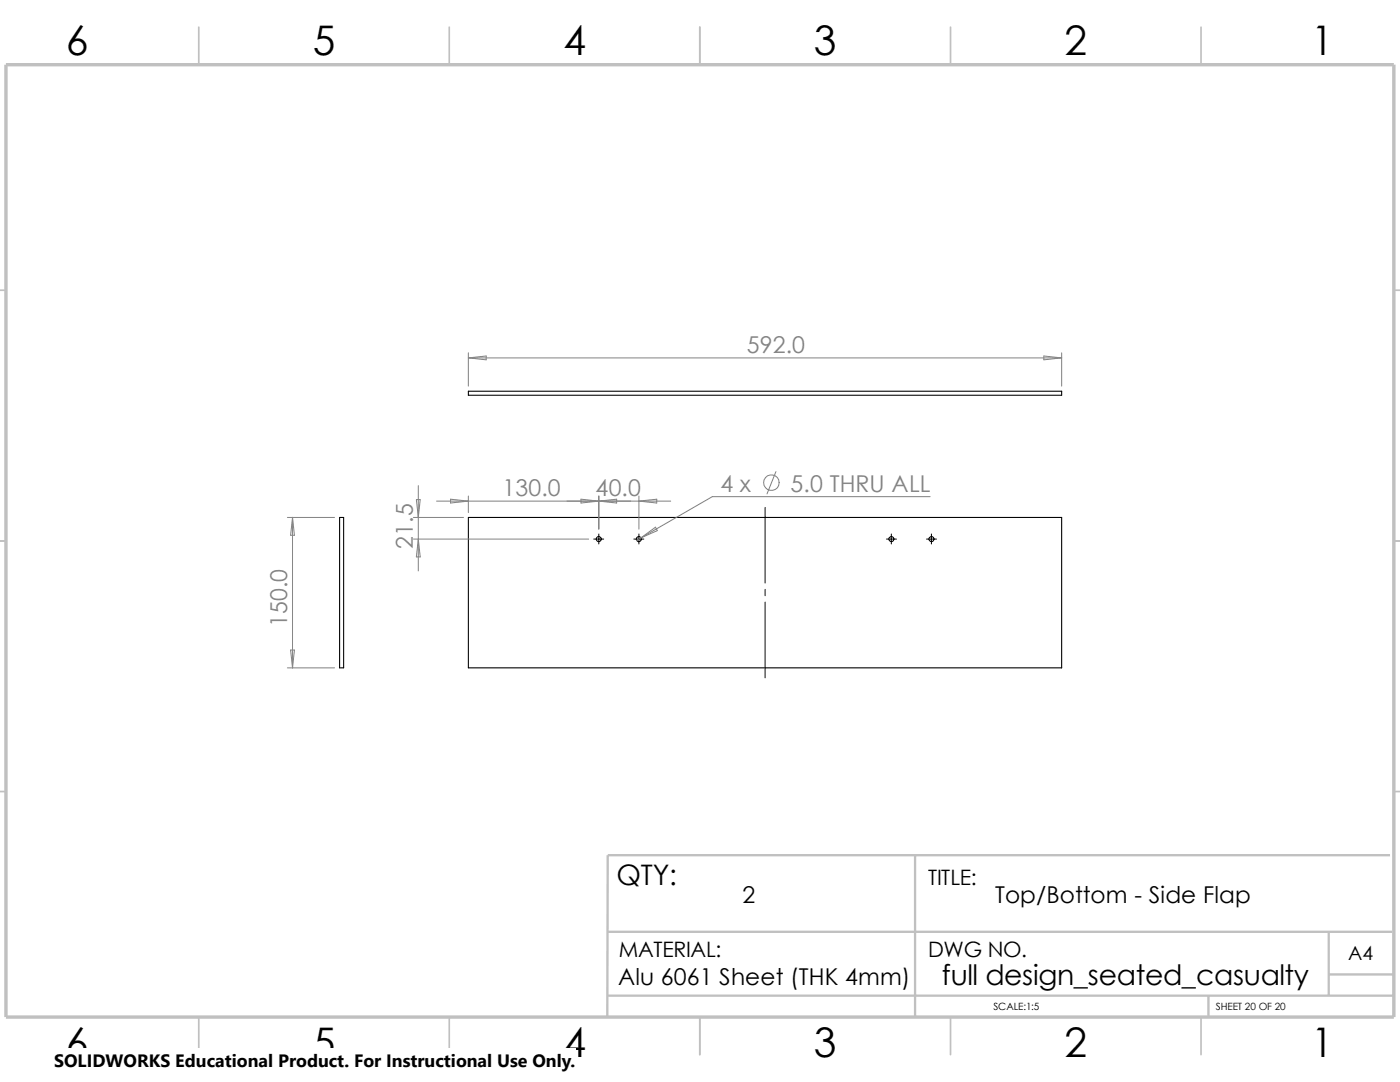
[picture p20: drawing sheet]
<svg xmlns="http://www.w3.org/2000/svg" width="279mm" height="216mm" viewBox="0 0 279 216" stroke-linecap="round" stroke-linejoin="round" font-family="sans-serif">
<defs><g id="words">
<g font-size="8.1">
<text x="13.2" y="10.9">6</text>
<text x="62.4" y="10.9">5</text>
<text x="112.4" y="10.9">4</text>
<text x="162.4" y="10.9">3</text>
<text x="212.4" y="10.9">2</text>
<text x="261.7" y="10.9">1</text>
<text x="13.2" y="210.9">6</text>
<text x="62.4" y="210.9">5</text>
<text x="112.4" y="210.9">4</text>
<text x="162.4" y="210.9">3</text>
<text x="212.4" y="210.9">2</text>
<text x="261.7" y="210.9">1</text>
</g>
<g font-size="5.6">
<text x="123" y="176.7">QTY:</text>
<text x="188" y="196.5">full design_seated_casualty</text>
</g>
<g font-size="4.6" fill="#808080">
<text x="149" y="70.5">592.0</text>
<text x="100.3" y="99.1">130.0</text>
<text x="118.8" y="99.1">40.0</text>
<text x="143.8" y="98.1">4 x</text>
<text x="157.7" y="98.1">5.0 THRU ALL</text>
<text x="82.4" y="109.5" transform="rotate(-90 82.4 109.5)">21.5</text>
<text x="57.3" y="125.2" transform="rotate(-90 57.3 125.2)">150.0</text>
</g>
<g font-size="4.6">
<text x="148.2" y="180.2">2</text>
<text x="198.6" y="180.2">Top/Bottom - Side Flap</text>
<text x="123.4" y="196.6">Alu 6061 Sheet (THK 4mm)</text>
</g>
<g font-size="4.2">
<text x="185.2" y="176.7">TITLE:</text>
<text x="123.5" y="191">MATERIAL:</text>
<text x="185.2" y="191">DWG NO.</text>
</g>
<text font-size="3.9" x="269.1" y="191.5">A4</text>
<text font-size="3.6" x="10.8" y="213">SOLIDWORKS Educational Product. For Instructional Use Only.</text>
<g font-size="2">
<text x="198.2" y="201.6">SCALE:1:5</text>
<text x="242.7" y="201.6">SHEET 20 OF 20</text>
</g>
</g></defs>
<g fill="none" stroke="#c0c0c0" stroke-width=".34">
<path d="M39.7 5.4v7.5M89.7 5.4v7.5M139.7 5.4v7.5M189.7 5.4v7.5M239.7 5.4v7.5M-.1 57.9h1.3M278.2 57.9h1.2M-.1 107.9h1.3M278.2 107.9h1.2M-.1 157.9h1.3M278.2 157.9h1.2M39.7 202.9v7.5"/>
<path d="M89.7 202.9v7.5M139.7 202.9v7.5M189.7 202.9v7.5M239.7 202.9v7.5"/>
</g>
<path d="M182.6 170.6v32.3M277.4 170.6h-156.1l-.1 32.3M121.2 198.7h157M121.2 185.9h156.7M241.2 198.7v4.2M265.2 185.9v12.8M265.2 194.4h13" fill="none" stroke="#c0c0c0" stroke-width=".47"/>
<path d="M1.2 12.9h277v190h-277z" fill="none" stroke="#c0c0c0" stroke-width=".68" stroke-linecap="butt"/>
<g fill="none" stroke="#000" stroke-width=".21">
<path d="M93.5 78.1h118.4v.8h-118.4zM67.8 103.3h.8v30h-.8zM93.5 103.3h118.4v30h-118.4z"/>
<circle cx="119.5" cy="107.6" r=".49"/>
<circle cx="127.5" cy="107.6" r=".49"/>
<circle cx="177.9" cy="107.6" r=".49"/>
<circle cx="185.9" cy="107.6" r=".49"/>
</g>
<path d="M118.5 107.6h2M119.5 106.6v1.9M126.5 107.6h2M127.5 106.6v1.9M152.7 101.3v15M152.7 117.6v1.3M176.9 107.6h2M177.9 106.6v1.9M184.9 107.6h2M185.9 106.6v1.9M152.7 120.1v15.2" fill="none" stroke="#000" stroke-width=".2"/>
<g fill="none" stroke="#808080" stroke-width=".2">
<path d="M93.5 70.4v6.6M93.5 71.4h118.4M93.5 71.4l3.5-.4v.8zM208.3 71l3.6 .4-3.6 .4zM211.9 70.4v6.6M83.1 99.7h.8l-.4 3.6zM83.5 96.9v17M87.1 100h46.8M89.9 99.6l3.6 .4-3.6 .4zM93.5 99v3.3M116 99.6l7.1 .8v-.8l-7.1 .8zM119.5 99v6.6"/>
<path d="M127.5 100l3.6-.4v.8zM127.5 99v6.6M154.9 94.1l-1.8 4.5M185.6 99.1h-43.4l-14.3 8.2M57.4 103.3h9.4M58.4 103.3v30M58.4 103.3l.4 3.5h-.8zM82.5 107.6h35M82.5 103.3h10M83.5 107.6l.4 3.5h-.8zM127.9 107.3l-.9 .5M127.9 107.3l2.9-2.1 .4 .7z"/>
<path d="M57.4 133.3h9.4M58 129.7h.8l-.4 3.6z"/>
<circle cx="153.9" cy="96.3" r="1.56"/>
</g>
<path d="M10.8 209.2h104.1v6.7h-104.1z" fill="#fff"/>
<use href="#words"/>
</svg>
